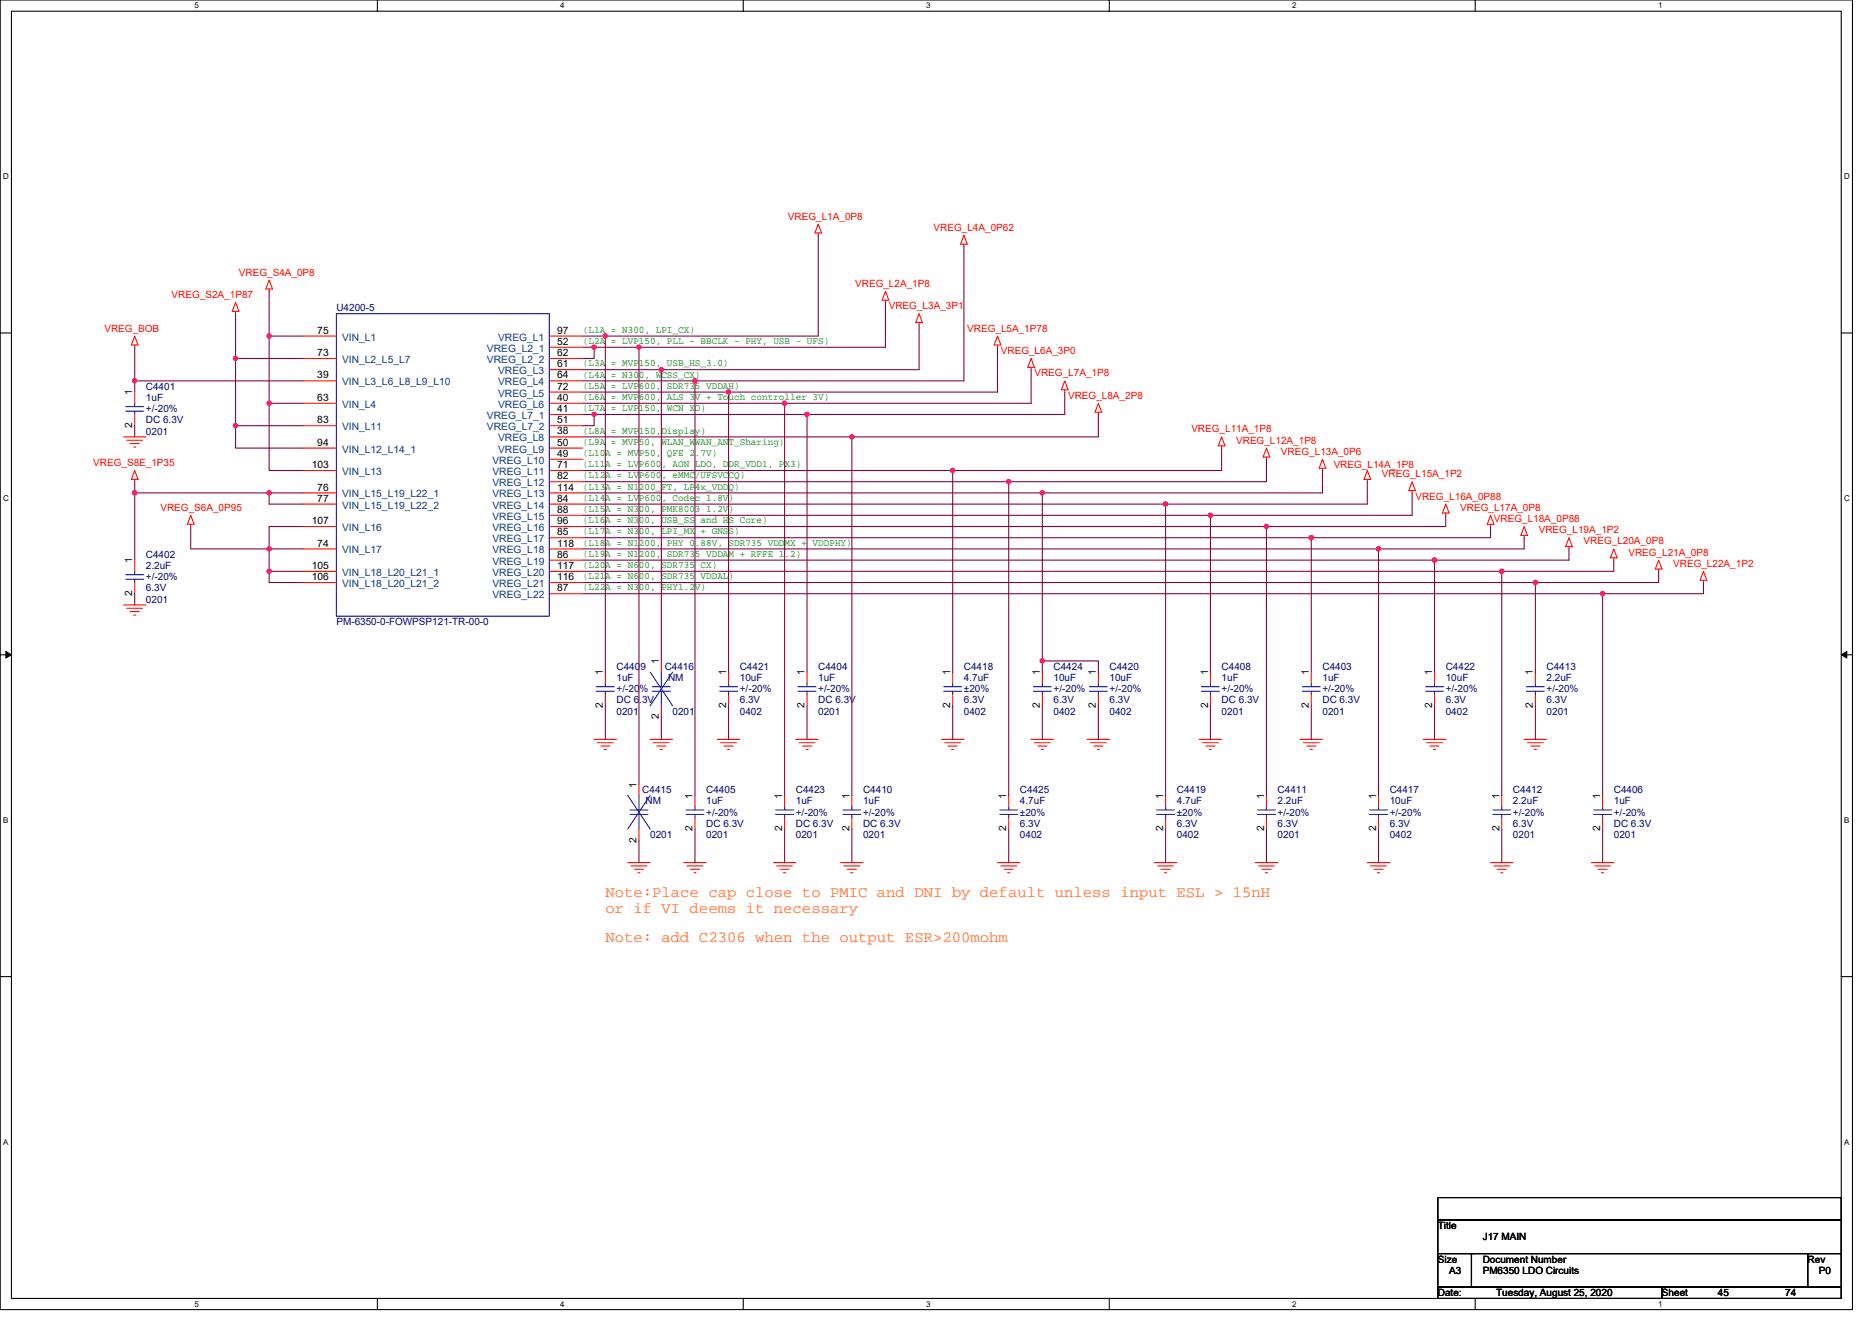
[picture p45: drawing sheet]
<svg xmlns="http://www.w3.org/2000/svg" width="297mm" height="210mm" viewBox="0 0 297 210" stroke-linecap="round" stroke-linejoin="round" font-family="sans-serif">
<defs><g id="words">
<g font-size="2.5" fill="#ff8000">
<text x="96.1" y="142.4">Note:Place cap close to PMIC and DNI by default unless input ESL &gt; 15nH</text>
<text x="96.1" y="144.9">or if VI deems it necessary</text>
<text x="96.1" y="149.5">Note: add C2306 when the output ESR&gt;200mohm</text>
</g>
<g font-size="1.6" fill="#f00">
<text x="125" y="34.8">VREG_L1A_0P8</text>
<text x="148.1" y="36.6">VREG_L4A_0P62</text>
<text x="27.2" y="47.3">VREG_S2A_1P87</text>
<text x="37.9" y="43.7">VREG_S4A_0P8</text>
<text x="135.7" y="45.5">VREG_L2A_1P8</text>
<text x="16.6" y="52.6">VREG_BOB</text>
<text x="141" y="49.1">VREG_L3A_3P1</text>
<text x="153.5" y="52.6">VREG_L5A_1P78</text>
<text x="158.8" y="56.2">VREG_L6A_3P0</text>
<text x="164.1" y="59.7">VREG_L7A_1P8</text>
<text x="169.5" y="63.3">VREG_L8A_2P8</text>
<text x="189" y="68.6">VREG_L11A_1P8</text>
<text x="196.1" y="70.4">VREG_L12A_1P8</text>
<text x="14.8" y="74">VREG_S8E_1P35</text>
<text x="203.3" y="72.2">VREG_L13A_0P6</text>
<text x="211.6" y="74.3">VREG_L14A_1P8</text>
<text x="219.3" y="75.7">VREG_L15A_1P2</text>
<text x="25.5" y="81.1">VREG_S6A_0P95</text>
<text x="224.6" y="79.3">VREG_L16A_0P88</text>
<text x="231.7" y="81.1">VREG_L17A_0P8</text>
<text x="237" y="82.8">VREG_L18A_0P88</text>
<text x="244.2" y="84.6">VREG_L19A_1P2</text>
<text x="251.3" y="86.4">VREG_L20A_0P8</text>
<text x="258.4" y="88.2">VREG_L21A_0P8</text>
<text x="265.5" y="90">VREG_L22A_1P2</text>
</g>
<g font-size="1.6">
<text x="50.4" y="53">75</text>
<text x="88.4" y="53">97</text>
<text x="50.4" y="56.5">73</text>
<text x="88.4" y="58.3">61</text>
<text x="88.4" y="54.7">52</text>
<text x="88.4" y="56.5">62</text>
<text x="21" y="62.8" transform="rotate(-90 21 62.8)">1</text>
<text x="50.4" y="60.1">39</text>
<text x="50.4" y="63.6">63</text>
<text x="88.4" y="60.1">64</text>
<text x="88.4" y="61.8">72</text>
<text x="88.4" y="63.6">40</text>
<text x="88.4" y="65.4">41</text>
<text x="21" y="67.9" transform="rotate(-90 21 67.9)">2</text>
<text x="50.4" y="67.2">83</text>
<text x="50.4" y="70.7">94</text>
<text x="88.4" y="69">38</text>
<text x="88.4" y="70.7">50</text>
<text x="88.4" y="67.2">51</text>
<text x="49.5" y="74.3">103</text>
<text x="50.4" y="77.9">76</text>
<text x="88.4" y="72.5">49</text>
<text x="88.4" y="74.3">71</text>
<text x="88.4" y="76.1">82</text>
<text x="88.4" y="77.9">114</text>
<text x="49.5" y="83.2">107</text>
<text x="50.4" y="79.6">77</text>
<text x="88.4" y="79.6">84</text>
<text x="88.4" y="81.4">88</text>
<text x="88.4" y="83.2">96</text>
<text x="21" y="89.4" transform="rotate(-90 21 89.4)">1</text>
<text x="50.4" y="86.7">74</text>
<text x="88.4" y="85">85</text>
<text x="88.4" y="86.7">118</text>
<text x="88.4" y="88.5">86</text>
<text x="21" y="94.6" transform="rotate(-90 21 94.6)">2</text>
<text x="49.5" y="90.3">105</text>
<text x="49.5" y="92.1">106</text>
<text x="88.4" y="90.3">117</text>
<text x="88.4" y="92.1">116</text>
<text x="88.4" y="93.9">87</text>
<text x="95.7" y="107.2" transform="rotate(-90 95.7 107.2)">1</text>
<text x="104.6" y="105.4" transform="rotate(-90 104.6 105.4)">1</text>
<text x="115.2" y="107.2" transform="rotate(-90 115.2 107.2)">1</text>
<text x="127.7" y="107.2" transform="rotate(-90 127.7 107.2)">1</text>
<text x="150.8" y="107.2" transform="rotate(-90 150.8 107.2)">1</text>
<text x="165" y="107.2" transform="rotate(-90 165 107.2)">1</text>
<text x="173.9" y="107.2" transform="rotate(-90 173.9 107.2)">1</text>
<text x="191.7" y="107.2" transform="rotate(-90 191.7 107.2)">1</text>
<text x="207.7" y="107.2" transform="rotate(-90 207.7 107.2)">1</text>
<text x="227.2" y="107.2" transform="rotate(-90 227.2 107.2)">1</text>
<text x="243.2" y="107.2" transform="rotate(-90 243.2 107.2)">1</text>
<text x="95.7" y="112.4" transform="rotate(-90 95.7 112.4)">2</text>
<text x="115.2" y="112.4" transform="rotate(-90 115.2 112.4)">2</text>
<text x="127.7" y="112.4" transform="rotate(-90 127.7 112.4)">2</text>
<text x="150.8" y="112.4" transform="rotate(-90 150.8 112.4)">2</text>
<text x="165" y="112.4" transform="rotate(-90 165 112.4)">2</text>
<text x="173.9" y="112.4" transform="rotate(-90 173.9 112.4)">2</text>
<text x="191.7" y="112.4" transform="rotate(-90 191.7 112.4)">2</text>
<text x="207.7" y="112.4" transform="rotate(-90 207.7 112.4)">2</text>
<text x="227.2" y="112.4" transform="rotate(-90 227.2 112.4)">2</text>
<text x="243.2" y="112.4" transform="rotate(-90 243.2 112.4)">2</text>
<text x="104.6" y="114.2" transform="rotate(-90 104.6 114.2)">2</text>
<text x="101" y="125" transform="rotate(-90 101 125)">1</text>
<text x="109.9" y="132" transform="rotate(-90 109.9 132)">2</text>
<text x="109.9" y="126.8" transform="rotate(-90 109.9 126.8)">1</text>
<text x="124.1" y="132" transform="rotate(-90 124.1 132)">2</text>
<text x="124.1" y="126.8" transform="rotate(-90 124.1 126.8)">1</text>
<text x="134.8" y="132" transform="rotate(-90 134.8 132)">2</text>
<text x="134.8" y="126.8" transform="rotate(-90 134.8 126.8)">1</text>
<text x="159.7" y="132" transform="rotate(-90 159.7 132)">2</text>
<text x="159.7" y="126.8" transform="rotate(-90 159.7 126.8)">1</text>
<text x="184.6" y="132" transform="rotate(-90 184.6 132)">2</text>
<text x="184.6" y="126.8" transform="rotate(-90 184.6 126.8)">1</text>
<text x="200.6" y="132" transform="rotate(-90 200.6 132)">2</text>
<text x="200.6" y="126.8" transform="rotate(-90 200.6 126.8)">1</text>
<text x="218.4" y="132" transform="rotate(-90 218.4 132)">2</text>
<text x="218.4" y="126.8" transform="rotate(-90 218.4 126.8)">1</text>
<text x="237.9" y="132" transform="rotate(-90 237.9 132)">2</text>
<text x="237.9" y="126.8" transform="rotate(-90 237.9 126.8)">1</text>
<text x="253.9" y="132" transform="rotate(-90 253.9 132)">2</text>
<text x="253.9" y="126.8" transform="rotate(-90 253.9 126.8)">1</text>
<text x="101" y="133.7" transform="rotate(-90 101 133.7)">2</text>
<text x="228.2" y="195.1">Title</text>
<text x="235.3" y="196.8">J17 MAIN</text>
<text x="228.2" y="200.4">Size</text>
<text x="229.9" y="202.2">A3</text>
<text x="235.3" y="200.4">Document Number</text>
<text x="235.3" y="202.2">PM6350 LDO Circuits</text>
<text x="286.8" y="200.4">Rev</text>
<text x="288.6" y="202.2">P0</text>
<text x="228.2" y="205.7">Date:</text>
<text x="237.4" y="205.7">Tuesday, August 25, 2020</text>
<text x="263.7" y="205.7">Sheet</text>
<text x="272.6" y="205.7">45</text>
<text x="283.3" y="205.7">74</text>
</g>
<g font-size="1.6" fill="#000080">
<text x="53.4" y="49.4">U4200-5</text>
<text x="23.2" y="61.9">C4401</text>
<text x="23.2" y="63.6">1uF</text>
<text x="23.2" y="65.4">+/-20%</text>
<text x="23.2" y="69">0201</text>
<text x="23.2" y="67.2">DC 6.3V</text>
<text x="23.2" y="88.5">C4402</text>
<text x="23.2" y="90.3">2.2uF</text>
<text x="23.2" y="95.7">0201</text>
<text x="23.2" y="93.9">6.3V</text>
<text x="23.2" y="92.1">+/-20%</text>
<text x="53.4" y="99.2">PM-6350-0-FOWPSP121-TR-00-0</text>
<text x="97.8" y="106.3">C4409</text>
<text x="105.5" y="106.3">C4416</text>
<text x="117.4" y="106.3">C4421</text>
<text x="129.8" y="106.3">C4404</text>
<text x="152.9" y="106.3">C4418</text>
<text x="167.2" y="106.3">C4424</text>
<text x="176.1" y="106.3">C4420</text>
<text x="193.8" y="106.3">C4408</text>
<text x="209.8" y="106.3">C4403</text>
<text x="229.4" y="106.3">C4422</text>
<text x="245.4" y="106.3">C4413</text>
<text x="97.8" y="108.1">1uF</text>
<text x="97.8" y="113.4">0201</text>
<text x="97.8" y="111.7">DC 6.3V</text>
<text x="97.8" y="109.9">+/-20%</text>
<text x="106" y="108.1">NM</text>
<text x="106.7" y="113.4">0201</text>
<text x="117.4" y="108.1">10uF</text>
<text x="117.4" y="113.4">0402</text>
<text x="117.4" y="111.7">6.3V</text>
<text x="117.4" y="109.9">+/-20%</text>
<text x="129.8" y="108.1">1uF</text>
<text x="129.8" y="113.4">0201</text>
<text x="129.8" y="111.7">DC 6.3V</text>
<text x="129.8" y="109.9">+/-20%</text>
<text x="152.9" y="108.1">4.7uF</text>
<text x="152.9" y="113.4">0402</text>
<text x="152.9" y="111.7">6.3V</text>
<text x="152.9" y="109.9">±20%</text>
<text x="167.2" y="108.1">10uF</text>
<text x="167.2" y="113.4">0402</text>
<text x="167.2" y="111.7">6.3V</text>
<text x="167.2" y="109.9">+/-20%</text>
<text x="176.1" y="108.1">10uF</text>
<text x="176.1" y="113.4">0402</text>
<text x="176.1" y="111.7">6.3V</text>
<text x="176.1" y="109.9">+/-20%</text>
<text x="193.8" y="108.1">1uF</text>
<text x="193.8" y="113.4">0201</text>
<text x="193.8" y="111.7">DC 6.3V</text>
<text x="193.8" y="109.9">+/-20%</text>
<text x="209.8" y="108.1">1uF</text>
<text x="209.8" y="113.4">0201</text>
<text x="209.8" y="111.7">DC 6.3V</text>
<text x="209.8" y="109.9">+/-20%</text>
<text x="229.4" y="108.1">10uF</text>
<text x="229.4" y="113.4">0402</text>
<text x="229.4" y="111.7">6.3V</text>
<text x="229.4" y="109.9">+/-20%</text>
<text x="245.4" y="108.1">2.2uF</text>
<text x="245.4" y="113.4">0201</text>
<text x="245.4" y="111.7">6.3V</text>
<text x="245.4" y="109.9">+/-20%</text>
<text x="101.9" y="125.9">C4415</text>
<text x="112.1" y="125.9">C4405</text>
<text x="126.3" y="125.9">C4423</text>
<text x="136.9" y="125.9">C4410</text>
<text x="161.8" y="125.9">C4425</text>
<text x="186.7" y="125.9">C4419</text>
<text x="202.7" y="125.9">C4411</text>
<text x="220.5" y="125.9">C4417</text>
<text x="240.1" y="125.9">C4412</text>
<text x="256.1" y="125.9">C4406</text>
<text x="102.4" y="127.7">NM</text>
<text x="112.1" y="127.7">1uF</text>
<text x="112.1" y="131.2">DC 6.3V</text>
<text x="112.1" y="129.4">+/-20%</text>
<text x="126.3" y="127.7">1uF</text>
<text x="126.3" y="131.2">DC 6.3V</text>
<text x="126.3" y="129.4">+/-20%</text>
<text x="136.9" y="127.7">1uF</text>
<text x="136.9" y="131.2">DC 6.3V</text>
<text x="136.9" y="129.4">+/-20%</text>
<text x="161.8" y="127.7">4.7uF</text>
<text x="161.8" y="131.2">6.3V</text>
<text x="161.8" y="129.4">±20%</text>
<text x="186.7" y="127.7">4.7uF</text>
<text x="186.7" y="131.2">6.3V</text>
<text x="186.7" y="129.4">±20%</text>
<text x="202.7" y="127.7">2.2uF</text>
<text x="202.7" y="131.2">6.3V</text>
<text x="202.7" y="129.4">+/-20%</text>
<text x="220.5" y="127.7">10uF</text>
<text x="220.5" y="131.2">6.3V</text>
<text x="220.5" y="129.4">+/-20%</text>
<text x="240.1" y="127.7">2.2uF</text>
<text x="240.1" y="131.2">6.3V</text>
<text x="240.1" y="129.4">+/-20%</text>
<text x="256.1" y="127.7">1uF</text>
<text x="256.1" y="131.2">DC 6.3V</text>
<text x="256.1" y="129.4">+/-20%</text>
<text x="103.2" y="133">0201</text>
<text x="112.1" y="133">0201</text>
<text x="126.3" y="133">0201</text>
<text x="136.9" y="133">0201</text>
<text x="161.8" y="133">0402</text>
<text x="186.7" y="133">0402</text>
<text x="202.7" y="133">0201</text>
<text x="220.5" y="133">0402</text>
<text x="240.1" y="133">0201</text>
<text x="256.1" y="133">0201</text>
</g>
<g font-size="1.6" fill="#008000">
<text x="92.5" y="52.8">(L1A = N300, LPI_CX)</text>
<text x="92.5" y="59.9">(L4A = N300, WCSS_CX)</text>
<text x="92.5" y="58.1">(L3A = MVP150, USB_HS_3.0)</text>
<text x="92.5" y="54.6">(L2A = LVP150, PLL - BBCLK - PHY, USB - UFS)</text>
<text x="92.5" y="63.5">(L6A = MVP600, ALS 3V + Touch controller 3V)</text>
<text x="92.5" y="65.3">(L7A = LVP150, WCN XO)</text>
<text x="92.5" y="61.7">(L5A = LVP600, SDR735 VDDAH)</text>
<text x="92.5" y="68.8">(L8A = MVP150,Display)</text>
<text x="92.5" y="70.6">(L9A = MVP50, WLAN_WWAN_ANT_Sharing)</text>
<text x="92.5" y="72.4">(L10A = MVP50, QFE 2.7V)</text>
<text x="92.5" y="74.1">(L11A = LVP600, AON LDO, DDR_VDD1, PX3)</text>
<text x="92.5" y="75.9">(L12A = LVP600, eMMC/UFSVCCQ)</text>
<text x="92.5" y="77.7">(L13A = N1200_FT, LP4x_VDDQ)</text>
<text x="92.5" y="79.5">(L14A = LVP600, Codec 1.8V)</text>
<text x="92.5" y="81.3">(L15A = N300, PMK8003 1.2V)</text>
<text x="92.5" y="83">(L16A = N300, USB_SS and HS Core)</text>
<text x="92.5" y="84.8">(L17A = N300, LPI_MX + GNSS)</text>
<text x="92.5" y="86.6">(L18A = N1200, PHY 0.88V, SDR735 VDDMX + VDDPHY)</text>
<text x="92.5" y="88.4">(L19A = N1200, SDR735 VDDAM + RFFE 1.2)</text>
<text x="92.5" y="90.1">(L20A = N600, SDR735 CX)</text>
<text x="92.5" y="91.9">(L21A = N600, SDR735 VDDAL)</text>
<text x="92.5" y="93.7">(L22A = N300, PHY1.2V)</text>
</g>
<g font-size="1.6" fill="#004080">
<text x="54.3" y="54.1">VIN_L1</text>
<text x="54.3" y="57.6">VIN_L2_L5_L7</text>
<text x="77.3" y="55.8">VREG_L2_1</text>
<text x="77.3" y="57.6">VREG_L2_2</text>
<text x="79" y="54.1">VREG_L1</text>
<text x="79" y="59.4">VREG_L3</text>
<text x="54.3" y="61.2">VIN_L3_L6_L8_L9_L10</text>
<text x="54.3" y="64.7">VIN_L4</text>
<text x="79" y="61.2">VREG_L4</text>
<text x="79" y="62.9">VREG_L5</text>
<text x="79" y="64.7">VREG_L6</text>
<text x="54.3" y="68.3">VIN_L11</text>
<text x="54.3" y="71.8">VIN_L12_L14_1</text>
<text x="77.3" y="66.5">VREG_L7_1</text>
<text x="77.3" y="68.3">VREG_L7_2</text>
<text x="79" y="70.1">VREG_L8</text>
<text x="79" y="71.8">VREG_L9</text>
<text x="54.3" y="75.4">VIN_L13</text>
<text x="78.1" y="73.6">VREG_L10</text>
<text x="78.1" y="75.4">VREG_L11</text>
<text x="78.1" y="77.2">VREG_L12</text>
<text x="54.3" y="79">VIN_L15_L19_L22_1</text>
<text x="54.3" y="80.7">VIN_L15_L19_L22_2</text>
<text x="78.1" y="79">VREG_L13</text>
<text x="78.1" y="80.7">VREG_L14</text>
<text x="78.1" y="82.5">VREG_L15</text>
<text x="54.3" y="84.3">VIN_L16</text>
<text x="54.3" y="87.8">VIN_L17</text>
<text x="78.1" y="84.3">VREG_L16</text>
<text x="78.1" y="86.1">VREG_L17</text>
<text x="78.1" y="87.8">VREG_L18</text>
<text x="78.1" y="89.6">VREG_L19</text>
<text x="54.3" y="91.4">VIN_L18_L20_L21_1</text>
<text x="54.3" y="93.2">VIN_L18_L20_L21_2</text>
<text x="78.1" y="91.4">VREG_L20</text>
<text x="78.1" y="93.2">VREG_L21</text>
<text x="78.1" y="95">VREG_L22</text>
</g>
<g font-size="1.3">
<text x="30.8" y="1.3">5</text>
<text x="88.9" y="1.3">4</text>
<text x="147" y="1.3">3</text>
<text x="205" y="1.3">2</text>
<text x="263.1" y="1.3">1</text>
<text x=".5" y="28.4">D</text>
<text x="292.6" y="28.4">D</text>
<text x=".5" y="79.5">C</text>
<text x="292.6" y="79.5">C</text>
<text x=".5" y="130.6">B</text>
<text x="292.6" y="130.6">B</text>
<text x=".5" y="181.7">A</text>
<text x="292.6" y="181.7">A</text>
<text x="30.8" y="207.4">5</text>
<text x="88.9" y="207.4">4</text>
<text x="147" y="207.4">3</text>
<text x="205" y="207.4">2</text>
<text x="263.1" y="207.4">1</text>
</g>
</g></defs>
<path d="M0 0h293.9v207.9h-293.9zM1.8 1.8h290.4v204.3h-290.4z" fill="none" stroke="#000" stroke-width=".17"/>
<g fill="#fff">
<path d="M30.8 .2h.7v1.4h-.7z"/>
<path d="M30.8 206.3h.7v1.4h-.7z"/>
</g>
<path d="M59.9 0v1.8M59.9 206.1v1.8" fill="none" stroke="#000" stroke-width=".17"/>
<g fill="#fff">
<path d="M88.9 .2h.7v1.4h-.7z"/>
<path d="M88.9 206.3h.7v1.4h-.7z"/>
</g>
<path d="M117.9 0v1.8M117.9 206.1v1.8" fill="none" stroke="#000" stroke-width=".17"/>
<g fill="#fff">
<path d="M147 .2h.7v1.4h-.7z"/>
<path d="M147 206.3h.7v1.4h-.7z"/>
</g>
<path d="M176 0v1.8M176 206.1v1.8" fill="none" stroke="#000" stroke-width=".17"/>
<g fill="#fff">
<path d="M205 .2h.7v1.4h-.7z"/>
<path d="M205 206.3h.7v1.4h-.7z"/>
</g>
<path d="M234.1 0v1.8M234.1 206.1v1.8" fill="none" stroke="#000" stroke-width=".17"/>
<g fill="#fff">
<path d="M263.1 .2h.7v1.4h-.7z"/>
<path d="M263.1 206.3h.7v1.4h-.7z"/>
<path d="M.5 27.3h.9v1.4h-.9z"/>
<path d="M292.6 27.3h.9v1.4h-.9z"/>
<path d="M.5 78.4h.9v1.4h-.9z"/>
<path d="M292.6 78.4h.9v1.4h-.9z"/>
</g>
<path d="M0 52.9h1.8M292.2 52.9h1.7" fill="none" stroke="#000" stroke-width=".17"/>
<g fill="#fff">
<path d="M.5 129.5h.8v1.4h-.8z"/>
<path d="M292.6 129.5h.9v1.4h-.9z"/>
</g>
<path d="M0 103.9h1.8M292.2 103.9h1.7" fill="none" stroke="#000" stroke-width=".17"/>
<path d="M.9 103.4l.9 .5-.9 .5zM292.2 103.9l.8-.5v1z" fill="#000" stroke="#000" stroke-width=".16"/>
<g fill="#fff">
<path d="M.5 180.5h.8v1.4h-.8z"/>
<path d="M292.6 180.5h.9v1.4h-.9z"/>
</g>
<path d="M0 155h1.8M292.2 155h1.7M228.2 190.1h64v3.5h-64zM228.2 193.6h64v5.4h-64zM228.2 199h5.3v5.3h-5.3zM233.5 199h53.3v5.3h-53.3zM286.8 199h5.4v5.3h-5.4zM228.2 204.3h35.5v1.8h-35.5zM263.7 204.3h28.5v1.8h-28.5z" fill="none" stroke="#000" stroke-width=".17"/>
<g fill="none" stroke="#f00" stroke-width=".17">
<path d="M129.8 35.6l.6 1.4h-1.1zM129.8 37v.3M152.9 37.3l.6 1.5h-1.1zM152.9 38.8v.3M21.4 54.8v.3M21.4 53.3l.5 1.5h-1.1zM37.4 48l.5 1.4h-1.1zM37.4 49.4v.4M42.7 44.5l.5 1.4h-1zM42.7 45.9v.3M48 53.3h5.4M48 56.9h5.4"/>
<path d="M87.2 53.3h5.3M87.2 55.1h5.3M87.2 56.9h5.3M87.2 58.7h5.3M140.5 46.2l.5 1.4h-1zM140.5 47.6v.4M145.8 49.8l.6 1.4h-1.1zM145.8 51.2v.4M158.3 53.3l.5 1.5h-1zM158.3 54.8v.3M163.6 56.9l.5 1.4h-1zM163.6 58.3v.4"/>
<path d="M19.6 69.3h3.6M20.1 69.9h2.5M20.7 70.4h1.4M21.2 71h.3M21.4 76.1v.4M21.4 62.2v1.8M21.4 65.8v1.8M21.4 74.7l.5 1.4h-1.1zM48 60.5h5.4M48 64h5.4M48 67.6h5.4M48 71.1h5.4"/>
<path d="M48 74.7h5.4M48 78.2h5.4M87.2 60.5h5.3M87.2 62.2h5.3M87.2 64h5.3M87.2 65.8h5.3M87.2 67.6h5.3M87.2 69.3h5.3M87.2 71.1h5.3M87.2 72.9h5.3M87.2 74.7h5.3M87.2 76.5h5.3"/>
<path d="M87.2 78.2h5.3M168.9 60.5l.6 1.4h-1.1zM168.9 61.9v.3M174.3 64l.5 1.4h-1zM174.3 65.4v.4M193.8 69.3l.6 1.5h-1.1zM193.8 70.8v.3M201 71.1l.5 1.4h-1.1zM201 72.5v.4M209.8 72.9l.6 1.4h-1.1zM209.8 74.3v.4M217 74.7l.5 1.4h-1.1z"/>
<path d="M217 76.1v.4M224.1 76.5l.5 1.4h-1.1zM224.1 77.9v.3M19.6 96h3.6M20.1 96.5h2.5M20.7 97.1h1.4M21.2 97.6h.3M21.4 88.9v1.8M21.4 92.5v1.7M30.3 81.8l.5 1.4h-1.1zM30.3 83.2v.4M48 80h5.4"/>
<path d="M48 83.6h5.4M48 87.1h5.4M48 90.7h5.4M48 92.5h5.4M87.2 80h5.3M87.2 81.8h5.3M87.2 83.6h5.3M87.2 85.3h5.3M87.2 87.1h5.3M87.2 88.9h5.3M87.2 90.7h5.3M87.2 92.5h5.3"/>
<path d="M87.2 94.2h5.3M229.4 80l.5 1.4h-1zM229.4 81.4v.4M236.5 81.8l.5 1.4h-1zM236.5 83.2v.4M241.8 83.6l.6 1.4h-1.1zM241.8 85v.3M249 85.3l.5 1.5h-1.1zM249 86.8v.3M256.1 87.1l.5 1.4h-1.1zM256.1 88.5v.4M263.2 90.3v.4"/>
<path d="M263.2 88.9l.5 1.4h-1zM270.3 90.7l.5 1.4h-1zM270.3 92.1v.4M94.3 117.3h3.5M94.8 117.9h2.5M95.3 118.4h1.5M95.9 119h.3M96.1 106.7v1.8M96.1 110.2v1.8M103.2 117.3h3.5M103.7 117.9h2.5M104.2 118.4h1.5"/>
<path d="M104.8 119h.3M104.9 104.9v1.8M104.9 112v1.8M113.8 117.3h3.6M114.4 117.9h2.5M114.9 118.4h1.4M115.4 119h.4M115.6 106.7v1.8M115.6 110.2v1.8M126.3 117.3h3.5M126.8 117.9h2.5M127.3 118.4h1.5"/>
<path d="M127.9 119h.3M128.1 106.7v1.8M128.1 110.2v1.8M149.4 117.3h3.5M149.9 117.9h2.5M150.4 118.4h1.5M151 119h.3M151.2 106.7v1.8M151.2 110.2v1.8M163.6 117.3h3.6M164.1 117.9h2.5M164.7 118.4h1.4"/>
<path d="M165.2 119h.4M165.4 106.7v1.8M165.4 110.2v1.8M172.5 117.3h3.6M173 117.9h2.5M173.6 118.4h1.4M174.1 119h.4M174.3 106.7v1.8M174.3 110.2v1.8M190.3 117.3h3.5M190.8 117.9h2.5M191.3 118.4h1.5"/>
<path d="M191.9 119h.3M192.1 106.7v1.8M192.1 110.2v1.8M206.3 117.3h3.5M206.8 117.9h2.5M207.3 118.4h1.5M207.9 119h.3M208.1 106.7v1.8M208.1 110.2v1.8M225.8 117.3h3.6M226.4 117.9h2.5M226.9 118.4h1.4"/>
<path d="M227.5 119h.3M227.6 106.7v1.8M227.6 110.2v1.8M241.8 117.3h3.6M242.4 117.9h2.5M242.9 118.4h1.4M243.5 119h.3M243.6 106.7v1.8M243.6 110.2v1.8M99.6 136.9h3.6M100.1 137.4h2.5M100.7 138h1.4"/>
<path d="M101.2 138.5h.4M101.4 124.5v1.7M101.4 131.6v1.7M108.5 136.9h3.6M109 137.4h2.5M109.6 138h1.4M110.1 138.5h.3M110.3 126.2v1.8M110.3 129.8v1.8M122.7 136.9h3.6M123.3 137.4h2.4M123.8 138h1.4"/>
<path d="M124.3 138.5h.4M124.5 126.2v1.8M124.5 129.8v1.8M133.4 136.9h3.5M133.9 137.4h2.5M134.4 138h1.5M135 138.5h.3M135.2 126.2v1.8M135.2 129.8v1.8M158.3 136.9h3.5M158.8 137.4h2.5M159.3 138h1.5"/>
<path d="M159.9 138.5h.3M160.1 126.2v1.8M160.1 129.8v1.8M183.2 136.9h3.5M183.7 137.4h2.5M184.2 138h1.5M184.8 138.5h.3M185 126.2v1.8M185 129.8v1.8M199.2 136.9h3.5M199.7 137.4h2.5M200.2 138h1.5"/>
<path d="M200.8 138.5h.3M201 126.2v1.8M201 129.8v1.8M217 136.9h3.5M217.5 137.4h2.5M218 138h1.5M218.6 138.5h.3M218.7 126.2v1.8M218.7 129.8v1.8M236.5 136.9h3.6M237 137.4h2.5M237.6 138h1.4"/>
<path d="M238.1 138.5h.4M238.3 126.2v1.8M238.3 129.8v1.8M252.5 136.9h3.6M253 137.4h2.5M253.6 138h1.4M254.1 138.5h.4M254.3 126.2v1.8M254.3 129.8v1.8"/>
</g>
<g fill="none" stroke="#00f" stroke-width=".17">
<path d="M53.4 49.8h33.8v48h-33.8zM20 64.5h2.8M20 65.3h2.8M21.4 64v.5M21.4 65.3v.5M20 91.2h2.8M20 91.9h2.8M21.4 90.7v.5M21.4 91.9v.6M94.6 109h2.9M94.6 109.7h2.9M96.1 108.5v.5"/>
<path d="M96.1 109.7v.5M103.2 106.7l3.5 5.3M103.5 109h2.9M103.5 109.7h2.9M104.9 106.7v2.3M104.9 109.7v2.3M106.7 106.7l-3.5 5.3M114.2 109h2.8M114.2 109.7h2.8M115.6 108.5v.5M115.6 109.7v.5M126.6 109h2.9"/>
<path d="M126.6 109.7h2.9M128.1 108.5v.5M128.1 109.7v.5M149.8 109h2.8M149.8 109.7h2.8M151.2 108.5v.5M151.2 109.7v.5M164 109h2.8M164 109.7h2.8M165.4 108.5v.5M165.4 109.7v.5M172.9 109h2.8"/>
<path d="M172.9 109.7h2.8M174.3 108.5v.5M174.3 109.7v.5M190.6 109h2.9M190.6 109.7h2.9M192.1 108.5v.5M192.1 109.7v.5M206.6 109h2.9M206.6 109.7h2.9M208.1 108.5v.5M208.1 109.7v.5M226.2 109h2.8"/>
<path d="M226.2 109.7h2.8M227.6 108.5v.5M227.6 109.7v.5M242.2 109h2.8M242.2 109.7h2.8M243.6 108.5v.5M243.6 109.7v.5M99.6 126.2l3.6 5.4M100 128.5h2.8M100 129.3h2.8M101.4 126.2v2.3M101.4 129.3v2.3"/>
<path d="M103.2 126.2l-3.6 5.4M108.9 128.5h2.8M108.9 129.3h2.8M110.3 128v.5M110.3 129.3v.5M123.1 128.5h2.8M123.1 129.3h2.8M124.5 128v.5M124.5 129.3v.5M133.7 128.5h2.9M133.7 129.3h2.9M135.2 128v.5"/>
<path d="M135.2 129.3v.5M158.6 128.5h2.9M158.6 129.3h2.9M160.1 128v.5M160.1 129.3v.5M183.5 128.5h2.9M183.5 129.3h2.9M185 128v.5M185 129.3v.5M199.5 128.5h2.9M199.5 129.3h2.9M201 128v.5"/>
<path d="M201 129.3v.5M217.3 128.5h2.9M217.3 129.3h2.9M218.7 128v.5M218.7 129.3v.5M236.9 128.5h2.8M236.9 129.3h2.8M238.3 128v.5M238.3 129.3v.5M252.9 128.5h2.8M252.9 129.3h2.8M254.3 128v.5"/>
<path d="M254.3 129.3v.5"/>
</g>
<g fill="none" stroke="#800040" stroke-width=".17">
<path d="M129.8 37.3v16h-33.7M152.9 39.1v21.4h-42.6M21.4 55.1v5.4M37.4 56.9h10.6M37.4 56.9v10.7M37.4 49.8v7.1M42.7 53.3h5.3M42.7 46.2v7.1M42.7 53.3v10.7M92.5 53.3h3.6M92.5 55.1h1.8M92.5 58.7h12.4"/>
<path d="M96.1 53.3v53.4M101.4 55.1v69.4M101.4 55.1h-7.1v1.8h-1.8M140.5 48v7.1h-39.1M145.8 51.6v7.1h-40.9v46.2M158.3 55.1v7.1h-42.7v44.5M163.6 58.7v5.3h-39.1M21.4 60.5h26.6M21.4 76.5v1.7M21.4 60.5v1.7M21.4 67.6v1.7M21.4 78.2h21.3"/>
<path d="M21.4 78.2v10.7M37.4 67.6v3.5h10.6M37.4 67.6h10.6M42.7 64h5.3M42.7 64v10.7h5.3M42.7 78.2v1.8h5.3M42.7 78.2h5.3M92.5 60.5h17.8M92.5 64h32M92.5 74.7h58.7M92.5 65.8h1.8M92.5 76.5h67.6"/>
<path d="M92.5 78.2h72.9M92.5 62.2h23.1M92.5 69.3h42.7M110.3 60.5v65.7M124.5 64v62.2M128.1 65.8h-33.8v1.8h-1.8M135.2 69.3v56.9M151.2 74.7v32M160.1 76.5v49.7M165.4 78.2v26.7M168.9 62.2v3.6h-40.8v40.9M174.3 65.8v3.5h-39.1"/>
<path d="M193.8 71.1v3.6h-42.6M201 72.9v3.6h-40.9M209.8 74.7v3.5h-44.4M217 76.5v3.5h-32M224.1 78.2v3.6h-32M21.4 94.2v1.8M48 83.6h-5.3v3.5h-12.4v-3.5M48 90.7h-5.3v1.8h5.3M48 87.1h-5.3v3.6M92.5 83.6h108.5M92.5 80h92.5M92.5 81.8h99.6"/>
<path d="M92.5 85.3h115.6M92.5 87.1h126.2M92.5 88.9h135.1M92.5 90.7h145.8M92.5 92.5h151.1M92.5 94.2h161.8M185 80v46.2M192.1 81.8v24.9M227.6 88.9v17.8M229.4 81.8v1.8h-28.4v42.6M236.5 83.6v1.7h-28.4v21.4M238.3 90.7v35.5"/>
<path d="M241.8 85.3v1.8h-23.1v39.1M249 87.1v1.8h-21.4M256.1 88.9v1.8h-17.8M263.2 90.7v1.8h-19.6v14.2M270.3 92.5v1.7h-16v32M96.1 112v5.3M104.9 113.8v3.5M115.6 112v5.3M128.1 112v5.3M151.2 112v5.3M165.4 112v5.3M165.4 106.7v-1.8h8.9v1.8"/>
<path d="M174.3 112v5.3M192.1 112v5.3M208.1 112v5.3M227.6 112v5.3M243.6 112v5.3M101.4 133.3v3.6M110.3 131.6v5.3M124.5 131.6v5.3M135.2 131.6v5.3M160.1 131.6v5.3M185 131.6v5.3M201 131.6v5.3"/>
<path d="M218.7 131.6v5.3M238.3 131.6v5.3M254.3 131.6v5.3"/>
</g>
<g fill="#f0f" stroke="#f0f" stroke-width=".17">
<circle cx="94.3" cy="55.1" r=".35"/>
<circle cx="165.4" cy="78.2" r=".35"/>
<circle cx="200.9" cy="83.6" r=".35"/>
<circle cx="96" cy="53.3" r=".35"/>
<circle cx="42.7" cy="53.3" r=".35"/>
<circle cx="42.7" cy="64" r=".35"/>
<circle cx="37.4" cy="67.6" r=".35"/>
<circle cx="37.4" cy="56.9" r=".35"/>
<circle cx="21.4" cy="60.4" r=".35"/>
<circle cx="21.4" cy="78.2" r=".35"/>
<circle cx="42.7" cy="78.2" r=".35"/>
<circle cx="42.7" cy="90.7" r=".35"/>
<circle cx="208.1" cy="85.3" r=".35"/>
<circle cx="218.7" cy="87.1" r=".35"/>
<circle cx="243.6" cy="92.4" r=".35"/>
<circle cx="254.3" cy="94.2" r=".35"/>
<circle cx="94.3" cy="65.8" r=".35"/>
<circle cx="101.4" cy="55.1" r=".35"/>
<circle cx="104.9" cy="58.7" r=".35"/>
<circle cx="110.3" cy="60.4" r=".35"/>
<circle cx="115.6" cy="62.2" r=".35"/>
<circle cx="124.5" cy="64" r=".35"/>
<circle cx="128" cy="65.8" r=".35"/>
<circle cx="135.2" cy="69.3" r=".35"/>
<circle cx="151.2" cy="74.7" r=".35"/>
<circle cx="160" cy="76.4" r=".35"/>
<circle cx="165.4" cy="104.9" r=".35"/>
<circle cx="184.9" cy="80" r=".35"/>
<circle cx="192.1" cy="81.8" r=".35"/>
<circle cx="227.6" cy="88.9" r=".35"/>
<circle cx="238.3" cy="90.7" r=".35"/>
<circle cx="42.7" cy="87.1" r=".35"/>
</g>
<use href="#words"/>
</svg>
